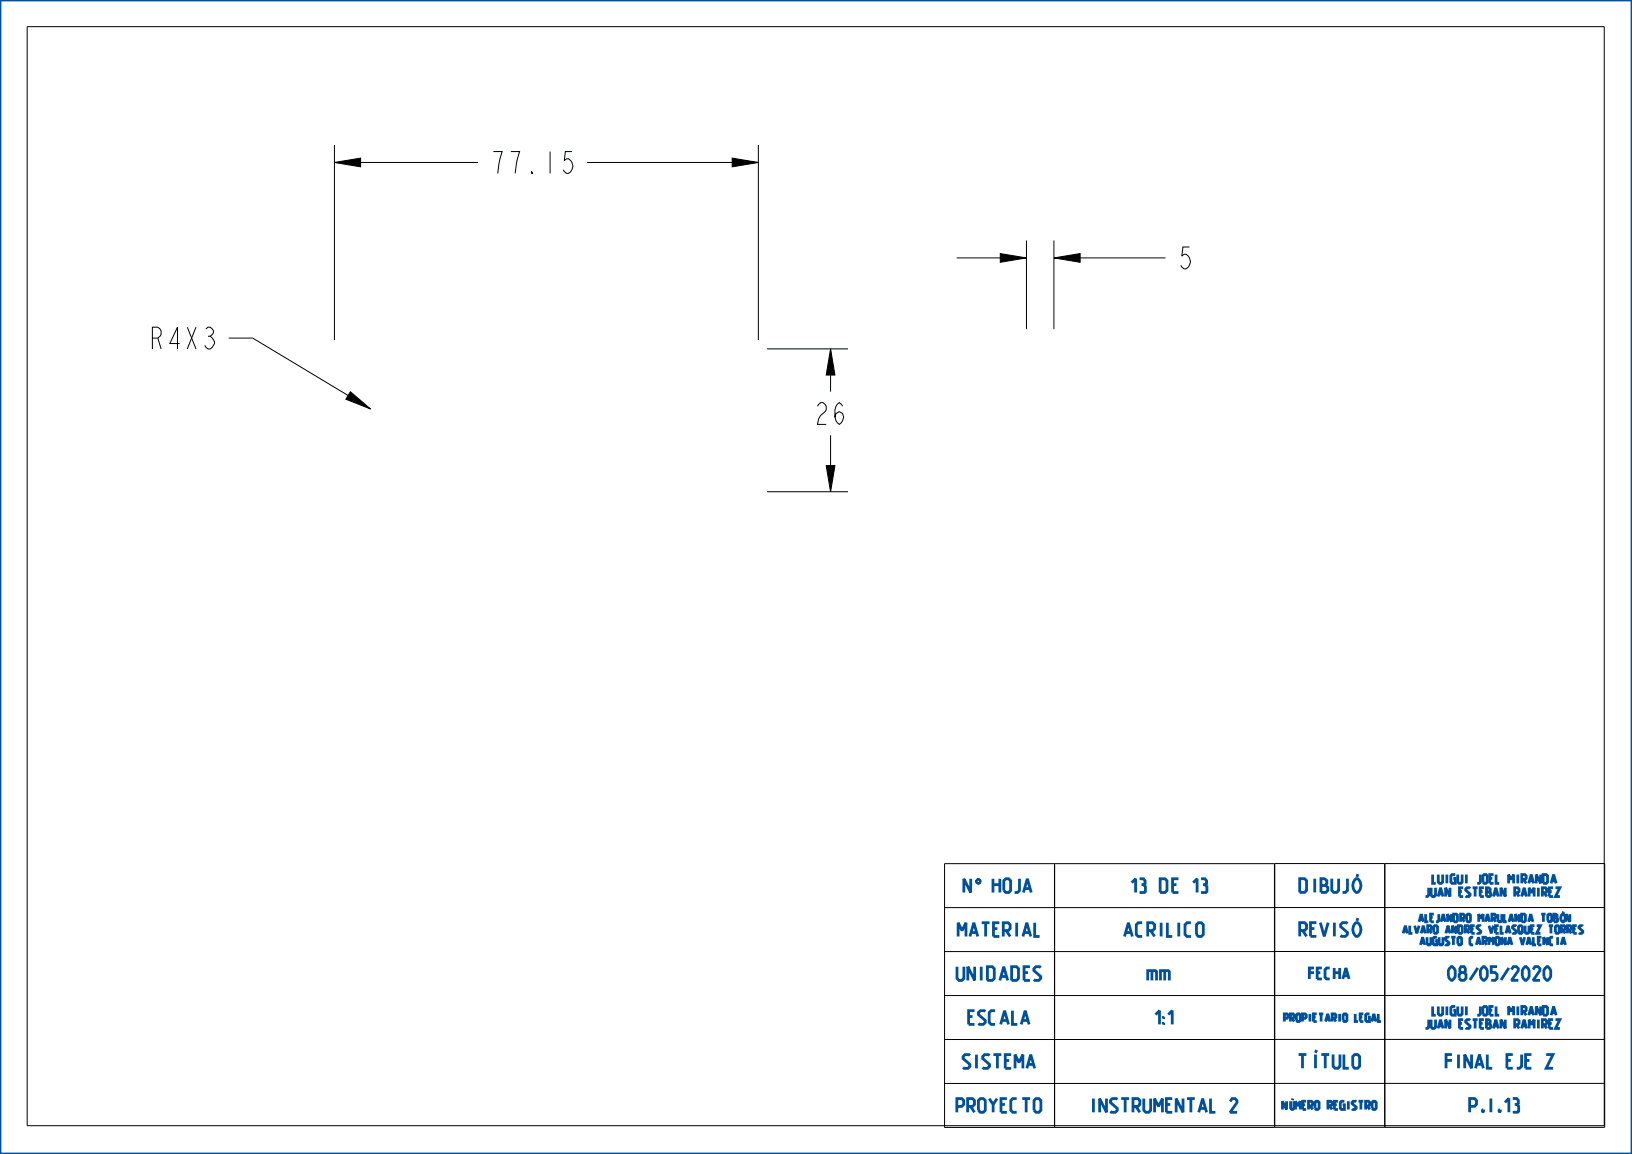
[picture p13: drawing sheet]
<svg xmlns="http://www.w3.org/2000/svg" width="297mm" height="210mm" viewBox="0 0 297 210" stroke-linecap="round" stroke-linejoin="round" font-family="sans-serif">
<defs><g id="words">
<g font-size="5.2">
<text x="89" y="31.5">77.15</text>
<text x="214.1" y="48.9">5</text>
<text x="26.9" y="63.5">R4</text>
<text x="33.3" y="63.5">X3</text>
<text x="148" y="77.2">26</text>
</g>
<g font-size="3.3" fill="#00509b">
<text x="175.2" y="162.4">N</text>
<text x="180.6" y="162.4">HOJA</text>
<text x="205.1" y="162.4">13 DE 13</text>
<text x="236.1" y="162.4">DIBUJÓ</text>
<text x="174.1" y="170.4">MATERIAL</text>
<text x="204.1" y="170.4">ACRILICO</text>
<text x="236.1" y="170.4">REVISÓ</text>
<text x="174.1" y="178.4">UNIDADES</text>
<text x="209" y="178.4">mm</text>
<text x="263.3" y="178.4">08/05/2020</text>
<text x="176" y="186.4">ESCALA</text>
<text x="209" y="186.4">1:1</text>
<text x="175.1" y="194.4">SISTEMA</text>
<text x="236.1" y="194.4">TÍTULO</text>
<text x="262.3" y="194.4">FINAL EJE Z</text>
<text x="174.1" y="202.4">PROYECTO</text>
<text x="198.3" y="202.4">INSTRUMENTAL 2</text>
<text x="266.2" y="202.4">P.I.13</text>
</g>
<text font-size="2.6" fill="#00509b" x="238.1" y="178.1">FECHA</text>
<g font-size="2.1" fill="#00509b">
<text x="260.2" y="160.8">LUIGUI JOEL MIRANDA</text>
<text x="259.4" y="163.2">JUAN ESTEBAN RAMIREZ</text>
<text x="260.2" y="184.8">LUIGUI JOEL MIRANDA</text>
<text x="259.4" y="187.2">JUAN ESTEBAN RAMIREZ</text>
</g>
<text font-size="2" fill="#00509b" x="233.2" y="201.9">NÚMERO REGISTRO</text>
<g font-size="1.8" fill="#00509b">
<text x="258.4" y="167.8">ALEJANDRO MARULANDA TOBÓN</text>
<text x="255.5" y="169.9">ALVARO ANDRES VELASQUEZ TORRES</text>
<text x="258.8" y="172">AUGUSTO CARMONA VALENCIA</text>
<text x="233.4" y="185.9">PROPIETARIO LEGAL</text>
</g>
</g></defs>
<path d="M60.9 29.6l4.7-.8v1.6zM133.2 28.8l4.8 .8-4.8 .8zM182 46.1l4.8 .8-4.8 .8zM191.8 46.9l4.8-.8v1.6zM63.8 71.3l3.6 3.1-4.5-1.8zM151.2 63.5l.7 4.7h-1.5zM150.4 84.7h1.5l-.7 4.8z" fill="#000"/>
<path d="M60.9 29.6l4.7-.8v1.6zM133.2 28.8l4.8 .8-4.8 .8zM182 46.1l4.8 .8-4.8 .8zM191.8 46.9l4.8-.8v1.6zM63.8 71.3l3.6 3.1-4.5-1.8zM151.2 63.5l.7 4.7h-1.5zM150.4 84.7h1.5l-.7 4.8z" fill="none" stroke="#000" stroke-width=".18"/>
<path d="M177.9 159.9h.3z" fill="#00509b"/>
<path d="M177.9 159.9h.3z" fill="none" stroke="#00509b" stroke-width=".18"/>
<path d="M177.8 160l.4-.1z" fill="#00509b"/>
<path d="M177.8 160l.4-.1z" fill="none" stroke="#00509b" stroke-width=".18"/>
<path d="M177.8 160h.5z" fill="#00509b"/>
<path d="M177.8 160h.5z" fill="none" stroke="#00509b" stroke-width=".18"/>
<path d="M177.7 160.1l.6-.1z" fill="#00509b"/>
<path d="M177.7 160.1l.6-.1z" fill="none" stroke="#00509b" stroke-width=".18"/>
<path d="M177.7 160.1h.7z" fill="#00509b"/>
<path d="M177.7 160.1h.7z" fill="none" stroke="#00509b" stroke-width=".18"/>
<path d="M177.7 160.1h.7z" fill="#00509b"/>
<path d="M177.7 160.1h.7z" fill="none" stroke="#00509b" stroke-width=".18"/>
<path d="M178 160.1h.4z" fill="#00509b"/>
<path d="M178 160.1h.4z" fill="none" stroke="#00509b" stroke-width=".18"/>
<path d="M178.1 160.1h.3z" fill="#00509b"/>
<path d="M178.1 160.1h.3z" fill="none" stroke="#00509b" stroke-width=".18"/>
<path d="M178.2 160.2l.2-.1v.1z" fill="#00509b"/>
<path d="M178.2 160.2l.2-.1v.1z" fill="none" stroke="#00509b" stroke-width=".18"/>
<path d="M178.2 160.2h.2z" fill="#00509b"/>
<path d="M178.2 160.2h.2z" fill="none" stroke="#00509b" stroke-width=".18"/>
<path d="M178.2 160.2h.2z" fill="#00509b"/>
<path d="M178.2 160.2h.2z" fill="none" stroke="#00509b" stroke-width=".18"/>
<path d="M178.3 160.2h.1l.1 .1z" fill="#00509b"/>
<path d="M178.3 160.2h.1l.1 .1z" fill="none" stroke="#00509b" stroke-width=".18"/>
<path d="M178.3 160.2l.2 .1z" fill="#00509b"/>
<path d="M178.3 160.2l.2 .1z" fill="none" stroke="#00509b" stroke-width=".18"/>
<path d="M178.3 160.3h.2z" fill="#00509b"/>
<path d="M178.3 160.3h.2z" fill="none" stroke="#00509b" stroke-width=".18"/>
<path d="M178.3 160.4l.2-.1v.1z" fill="#00509b"/>
<path d="M178.3 160.4l.2-.1v.1z" fill="none" stroke="#00509b" stroke-width=".18"/>
<path d="M178.3 160.4h.2z" fill="#00509b"/>
<path d="M178.3 160.4h.2z" fill="none" stroke="#00509b" stroke-width=".18"/>
<path d="M178.3 160.5l.2-.1v.1z" fill="#00509b"/>
<path d="M178.3 160.5l.2-.1v.1z" fill="none" stroke="#00509b" stroke-width=".18"/>
<path d="M178.3 160.5h.2z" fill="#00509b"/>
<path d="M178.3 160.5h.2z" fill="none" stroke="#00509b" stroke-width=".18"/>
<path d="M178.3 160.5h.2z" fill="#00509b"/>
<path d="M178.3 160.5h.2z" fill="none" stroke="#00509b" stroke-width=".18"/>
<path d="M178.2 160.6l.3-.1z" fill="#00509b"/>
<path d="M178.2 160.6l.3-.1z" fill="none" stroke="#00509b" stroke-width=".18"/>
<path d="M178.2 160.6l.3-.1-.1 .1z" fill="#00509b"/>
<path d="M178.2 160.6l.3-.1-.1 .1z" fill="none" stroke="#00509b" stroke-width=".18"/>
<path d="M178.1 160.7l.3-.1z" fill="#00509b"/>
<path d="M178.1 160.7l.3-.1z" fill="none" stroke="#00509b" stroke-width=".18"/>
<path d="M177.7 160.7l.7-.1z" fill="#00509b"/>
<path d="M177.7 160.7l.7-.1z" fill="none" stroke="#00509b" stroke-width=".18"/>
<path d="M177.7 160.7l.7-.1z" fill="#00509b"/>
<path d="M177.7 160.7l.7-.1z" fill="none" stroke="#00509b" stroke-width=".18"/>
<path d="M177.7 160.7h.7z" fill="#00509b"/>
<path d="M177.7 160.7h.7z" fill="none" stroke="#00509b" stroke-width=".18"/>
<path d="M177.8 160.8l.6-.1z" fill="#00509b"/>
<path d="M177.8 160.8l.6-.1z" fill="none" stroke="#00509b" stroke-width=".18"/>
<path d="M177.8 160.8h.5z" fill="#00509b"/>
<path d="M177.8 160.8h.5z" fill="none" stroke="#00509b" stroke-width=".18"/>
<path d="M177.9 160.8h.4z" fill="#00509b"/>
<path d="M177.9 160.8h.4z" fill="none" stroke="#00509b" stroke-width=".18"/>
<path d="M178 160.8h.3z" fill="#00509b"/>
<path d="M178 160.8h.3z" fill="none" stroke="#00509b" stroke-width=".18"/>
<path d="M0 0h297v210h-297z" fill="none" stroke="#00509b" stroke-width=".51"/>
<g fill="none" stroke="#000" stroke-width=".18">
<path d="M4.9 4.9h287v200h-287zM60.9 26.4v35.5M60.9 29.6h26.1M106.9 29.6h31.1M138 26.4v35.5M174.1 46.9h12.7M186.8 43.8v16.1M191.8 43.8v16.1M191.8 46.9h20.3M41.6 61.5h4.4l21.4 12.9M139.6 63.5h14.7M151.2 63.5v7.8"/>
<path d="M151.2 79.2v10.3M139.6 89.5h14.7M171.9 157.2h60v48h-60zM191.9 157.2v48M232 157.1l60 .1v48l-60-.1zM252 157.1v48M252 157.2v48M231.9 165.2h-60M231.9 173.2h-60M232 165.1l60 .1M232 173.1l60 .1M231.9 181.2h-60"/>
<path d="M231.9 189.2h-60M231.9 197.2h-60M232 181.1l60 .1M232 189.1l60 .1M232 197.1l60 .1"/>
</g>
<use href="#words"/>
</svg>
